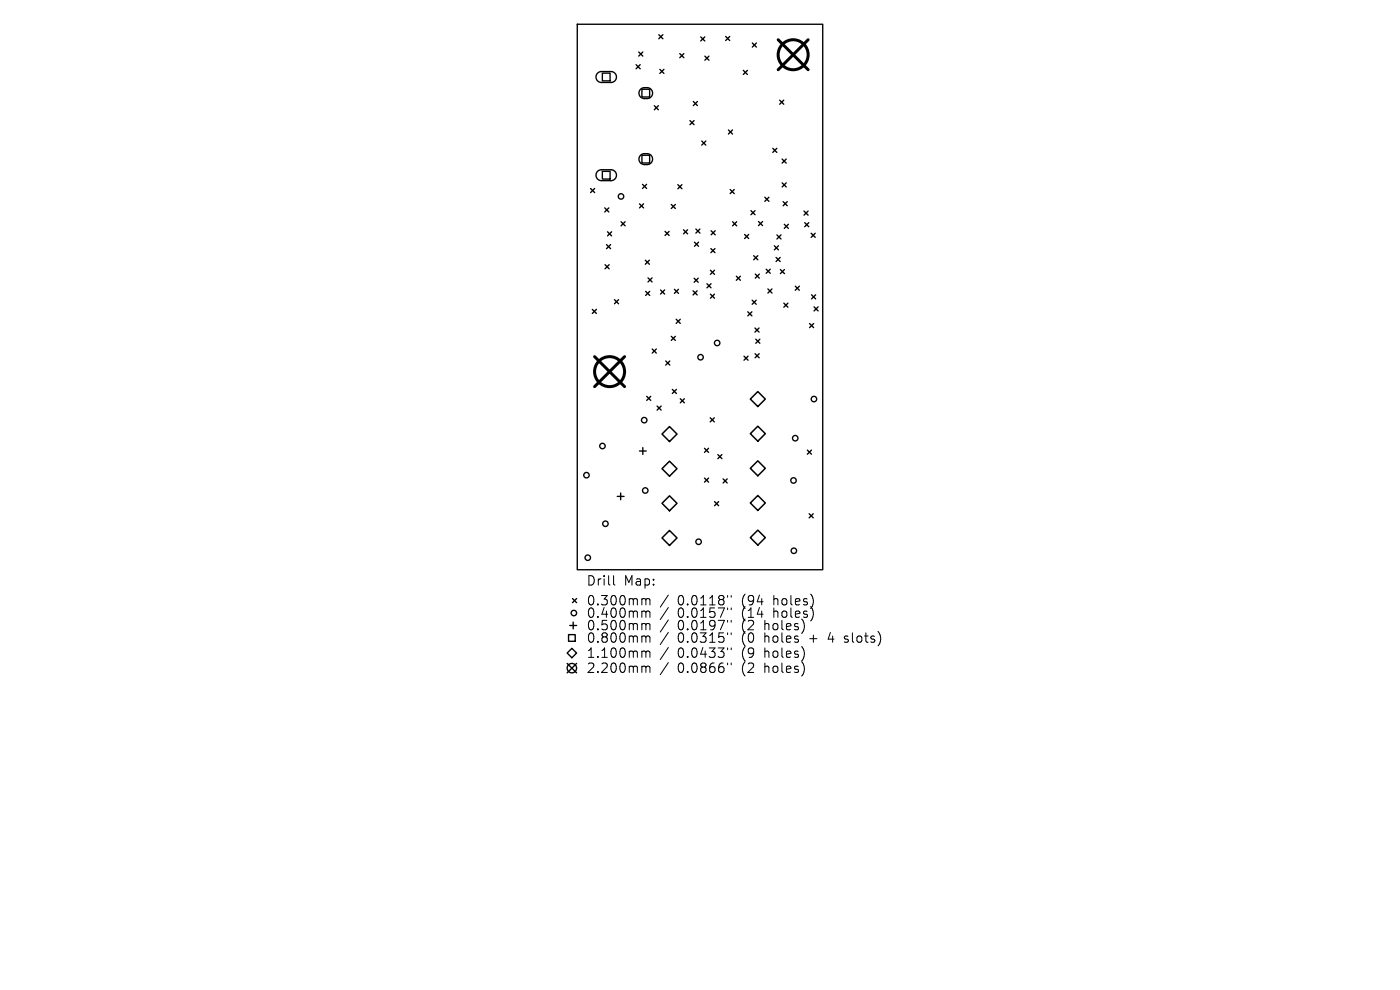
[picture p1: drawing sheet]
<svg xmlns="http://www.w3.org/2000/svg" width="297mm" height="210mm" viewBox="0 0 297 210" stroke-linecap="round" stroke-linejoin="round" font-family="sans-serif">
<defs><g id="words">
<g font-size="2.8">
<text x="124.3" y="124.5">Drill</text>
<text x="132.3" y="124.5">Map:</text>
<text x="124.3" y="128.7">0.300mm</text>
<text x="124.3" y="131.3">0.400mm</text>
<text x="143.8" y="128.7">0.0118&quot;</text>
<text x="143.8" y="131.3">0.0157&quot;</text>
<text x="157.5" y="128.7">(94</text>
<text x="157.5" y="131.3">(14</text>
<text x="164.4" y="128.7">holes)</text>
<text x="164.4" y="131.3">holes)</text>
<text x="124.3" y="134">0.500mm</text>
<text x="124.3" y="136.6">0.800mm</text>
<text x="143.8" y="134">0.0197&quot;</text>
<text x="143.8" y="136.6">0.0315&quot;</text>
<text x="157.5" y="134">(2</text>
<text x="157.5" y="136.6">(0</text>
<text x="162.5" y="134">holes)</text>
<text x="162.5" y="136.6">holes</text>
<text x="172.2" y="136.6">+</text>
<text x="176.4" y="136.6">4</text>
<text x="180" y="136.6">slots)</text>
<text x="124.3" y="139.8">1.100mm</text>
<text x="124.3" y="143">2.200mm</text>
<text x="143.8" y="139.8">0.0433&quot;</text>
<text x="143.8" y="143">0.0866&quot;</text>
<text x="157.5" y="139.8">(9</text>
<text x="157.5" y="143">(2</text>
<text x="162.5" y="139.8">holes)</text>
<text x="162.5" y="143">holes)</text>
</g>
</g></defs>
<g fill="none" stroke="#000" stroke-width=".29">
<path d="M122.5 5.1h52v115.8h-52zM126.8 15.5l.7-.3h2.1a1.16 1.16 0 0 1 1.2 1.1 1.16 1.16 0 0 1-1.2 1.2h-2a1.16 1.16 0 0 1-1.1-.7 1.16 1.16 0 0 1 .3-1.3zM127.8 15.5h1.6v1.7h-1.6zM134.9 13.7l.9 .9M135.5 11l.9 .9M135.8 13.7l-.9 .9M135.9 18.9l.5-.3h.9a1.16 1.16 0 0 1 1.1 1.2 1.16 1.16 0 0 1-1.1 1.1h-.6a1.16 1.16 0 0 1-1.1-.7 1.16 1.16 0 0 1 .3-1.3zM136.2 18.9h1.6v1.7h-1.6zM136.4 11l-.9 .9M139.8 7.4l.8 .8M140 14.7l.8 .9M140.6 7.4l-.8 .8"/>
<path d="M140.8 14.7l-.8 .9M144.2 11.4l.9 .8M145.1 11.4l-.9 .8M148.7 7.8l.8 .9M149.5 7.8l-.8 .9M149.5 11.9l.9 .9M150.4 11.9l-.9 .9M153.9 7.7l.9 .9M154.8 7.7l-.9 .9M157.7 14.9l.9 .9M158.6 14.9l-.9 .9M159.6 9.1l.9 .9"/>
<path d="M160.5 9.1l-.9 .9M125.3 40l.9 .9M126.2 40l-.9 .9M126.8 36.3l.7-.3h2.1a1.16 1.16 0 0 1 1.2 1.2 1.16 1.16 0 0 1-1.2 1.1h-2a1.16 1.16 0 0 1-1.1-.7 1.16 1.16 0 0 1 .3-1.3zM127.8 36.3h1.6v1.7h-1.6zM135.9 32.9l.5-.3h.9a1.16 1.16 0 0 1 1.1 1.2 1.16 1.16 0 0 1-1.1 1.1h-.6a1.16 1.16 0 0 1-1.1-.7 1.16 1.16 0 0 1 .3-1.3zM136.2 32.9h1.6v1.7h-1.6zM136.3 39.1l.9 .9M137.2 39.1l-.9 .9M138.8 22.4l.9 .9M139.7 22.4l-.9 .9M143.8 39.2l.9 .8"/>
<path d="M144.7 39.2l-.9 .8M146.4 25.6l.8 .8M147.1 21.5l.9 .9M147.2 25.6l-.8 .8M148 21.5l-.9 .9M148.9 29.9l.8 .9M149.7 29.9l-.8 .9M154.5 27.6l.9 .8M155.4 27.6l-.9 .8M163.9 31.5l.9 .8M164.8 31.5l-.9 .8M165.4 21.2l.9 .9"/>
<path d="M165.9 33.7l.9 .9M165.9 38.8l.9 .9M166.3 21.2l-.9 .9M166.8 33.7l-.9 .9M166.8 38.8l-.9 .9M128.3 44.1l.9 .9M128.4 56.2l.8 .8M128.7 51.9l.8 .9M128.9 49.2l.9 .8M129.2 44.1l-.9 .9M129.2 56.2l-.8 .8M129.5 51.9l-.8 .9"/>
<path d="M129.8 49.2l-.9 .8M131.8 47l.8 .9M132.6 47l-.8 .9M135.7 43.2l.8 .9M136.5 43.2l-.8 .9M136.9 55.2l.9 .9M137.5 58.9l.8 .9M137.8 55.2l-.9 .9M138.3 58.9l-.8 .9M141.1 49.1l.9 .9M142 49.1l-.9 .9M142.4 43.4l.9 .8"/>
<path d="M143.3 43.4l-.9 .8M145 48.7l.9 .9M145.9 48.7l-.9 .9M147.3 59l.8 .9M147.3 51.4l.9 .8M147.6 48.6l.9 .8M148.1 59l-.8 .9M148.2 51.4l-.9 .8M148.5 48.6l-.9 .8M150.7 57.3l.9 .9M150.8 52.7l.9 .9M150.9 48.9l.8 .9"/>
<path d="M151.6 57.3l-.9 .9M151.7 52.7l-.9 .9M151.7 48.9l-.8 .9M154.9 40.2l.9 .9M155.4 47l.9 .9M155.8 40.2l-.9 .9M156.2 58.6l.9 .9M156.3 47l-.9 .9M157.1 58.6l-.9 .9M158 49.7l.8 .9M158.8 49.7l-.8 .9M159.3 44.7l.9 .9"/>
<path d="M159.9 54.2l.9 .9M160.2 44.7l-.9 .9M160.2 58.1l.9 .9M160.8 54.2l-.9 .9M160.9 47l.9 .9M161.1 58.1l-.9 .9M161.8 47l-.9 .9M162.3 41.8l.8 .9M162.5 57.1l.9 .9M163.1 41.8l-.8 .9M163.4 57.1l-.9 .9M164.3 52.1l.8 .9"/>
<path d="M164.6 54.6l.9 .9M164.8 49.8l.9 .9M165.1 52.1l-.8 .9M165.5 54.6l-.9 .9M165.6 57.2l.8 .8M165.7 49.8l-.9 .9M166.1 42.8l.9 .8M166.4 47.6l.8 .8M166.4 57.2l-.8 .8M167 42.8l-.9 .8M167.2 47.6l-.8 .8M170.6 44.8l.8 .8"/>
<path d="M170.7 47.2l.9 .9M171.4 44.8l-.8 .8M171.6 47.2l-.9 .9M172.1 49.5l.8 .8M172.9 49.5l-.8 .8M125.7 65.6l.8 .9M126.5 65.6l-.8 .9M130.4 63.6l.8 .8M131.2 63.6l-.8 .8M137 61.8l.8 .9M137.8 61.8l-.8 .9M138.4 74l.8 .9"/>
<path d="M139.2 74l-.8 .9M140.1 61.5l.9 .9M141 61.5l-.9 .9M141.2 76.6l.9 .8M142.1 76.6l-.9 .8M142.4 71.3l.9 .9M143.1 61.4l.8 .8M143.3 71.3l-.9 .9M143.4 67.7l.9 .9M143.9 61.4l-.8 .8M144.3 67.7l-.9 .9M147 61.7l.9 .9"/>
<path d="M147.9 61.7l-.9 .9M150 60.2l.8 .9M150.7 62.4l.9 .9M150.8 60.2l-.8 .9M151.6 62.4l-.9 .9M157.8 75.5l.9 .9M158.6 66.1l.9 .9M158.7 75.5l-.9 .9M159.5 66.1l-.9 .9M159.6 63.7l.8 .8M160.2 69.6l.8 .8M160.2 75l.9 .9"/>
<path d="M160.3 71.9l.9 .9M160.4 63.7l-.8 .8M161 69.6l-.8 .8M161.1 75l-.9 .9M161.2 71.9l-.9 .9M162.9 61.3l.9 .9M163.8 61.3l-.9 .9M166.3 64.3l.9 .9M167.2 64.3l-.9 .9M168.7 60.7l.9 .9M169.6 60.7l-.9 .9M171.7 68.6l.9 .9"/>
<path d="M172.2 62.5l.8 .9M172.6 68.6l-.9 .9M172.7 65.1l.9 .9M173 62.5l-.8 .9M173.6 65.1l-.9 .9M135.7 95.7h1.4M136.4 95v1.4M137.2 84.1l.9 .8M138.1 84.1l-.9 .8M139.4 86.1l.9 .9M140.3 86.1l-.9 .9M142.6 82.6l.9 .9"/>
<path d="M143.5 82.6l-.9 .9M144.3 84.6l.9 .9M145.2 84.6l-.9 .9M149.5 95.1l.8 .9M150.3 95.1l-.8 .9M150.7 88.6l.8 .9M151.5 88.6l-.8 .9M152.3 96.4l.9 .9M153.2 96.4l-.9 .9M171.3 95.5l.8 .9M172.1 95.5l-.8 .9M130.9 105.3h1.5"/>
<path d="M131.7 104.6v1.4M149.5 101.4l.8 .9M150.3 101.4l-.8 .9M151.6 106.4l.9 .9M152.5 106.4l-.9 .9M153.4 101.6l.9 .9M154.3 101.6l-.9 .9M171.7 109l.8 .8M172.5 109l-.8 .8M120.3 138.5l1-1 1 1-1 1zM120.6 134.6h1.4v1.4h-1.4zM120.9 132.7h1.4"/>
<path d="M121.5 127l.8 .8M121.6 132v1.4M122.3 127l-.8 .8M120.3 140.7l2 2M122.3 140.7l-2 2"/>
<circle cx="131.7" cy="41.7" r=".58"/>
<circle cx="148.6" cy="75.8" r=".58"/>
<circle cx="152.1" cy="72.8" r=".58"/>
<circle cx="127.8" cy="94.6" r=".58"/>
<circle cx="136.7" cy="89.1" r=".58"/>
<circle cx="168.7" cy="93" r=".58"/>
<circle cx="172.7" cy="84.7" r=".58"/>
<circle cx="124.4" cy="100.8" r=".58"/>
<circle cx="124.7" cy="118.3" r=".58"/>
<circle cx="128.4" cy="111.1" r=".58"/>
<circle cx="136.9" cy="104.1" r=".58"/>
<circle cx="148.2" cy="114.9" r=".58"/>
<circle cx="168.3" cy="101.9" r=".58"/>
<circle cx="168.4" cy="116.8" r=".58"/>
<circle cx="121.7" cy="130" r=".58"/>
<circle cx="121.3" cy="141.7" r="1"/>
</g>
<path d="M140.4 99.4l1.6-1.6 1.6 1.6-1.6 1.6zM142 90.5l1.6 1.6-1.6 1.6-1.6-1.6zM159.2 84.7l1.6-1.6 1.6 1.6-1.6 1.5zM159.2 92l1.6-1.6 1.6 1.6-1.6 1.6zM160.8 97.8l1.6 1.5-1.6 1.6-1.6-1.6zM140.4 114.1l1.6-1.6 1.6 1.6-1.6 1.6zM142 105.2l1.6 1.6-1.6 1.6-1.6-1.6zM159.2 114l1.6-1.5 1.6 1.5-1.6 1.6zM160.8 105.1l1.6 1.6-1.6 1.6-1.6-1.6z" fill="none" stroke="#000" stroke-width=".32"/>
<g fill="none" stroke="#000" stroke-width=".64">
<path d="M165.1 8.4l6.3 6.4M171.4 8.4l-6.3 6.4M126.1 75.7l6.4 6.3M132.5 75.7l-6.4 6.3"/>
<circle cx="168.3" cy="11.6" r="3.2"/>
<circle cx="129.3" cy="78.8" r="3.2"/>
</g>
<g fill="none" stroke="#000" stroke-width=".21">
<path d="M130.2 122.1v1.7l.3 .3M136.5 127l.4 .1 .1 .2M136.5 129.6h.2l.3 .3M136.5 132.3h.2l.3 .3M136.5 134.9h.2l.3 .3M136.5 138.1l.4 .1 .1 .2M137 127.3l.3-.3 .5 .1 .1 1.2M137 127.3v1M137 129.9v1.1M137 132.6v1M137 135.2v1M137 138.4v1"/>
<path d="M137 129.9l.3-.3 .5 .1 .1 1.3M137 132.6l.3-.3 .5 .1 .1 1.2M137 135.2l.3-.3 .5 .1 .1 1.2M137 138.4l.3-.3 .5 .1 .1 1.2M141.8 126.2l-1.7 2.6M141.8 128.9l-1.7 2.5M141.8 131.5l-1.7 2.6M141.8 134.2l-1.7 2.5M141.8 137.4l-1.7 2.5M154.4 126.3v.4M154.4 129v.3M154.4 131.6v.4"/>
<path d="M154.4 134.2v.4M154.4 137.4v.4M155.1 126.3v.4M155.1 129v.3M155.1 131.6v.4M155.1 134.2v.4M155.1 137.4v.4M179.1 136.2h.2M179.2 135v.5M136.5 141.3h.2l.3 .3M137 141.6v1M137 141.6l.3-.3 .5 .1 .1 1.2"/>
<path d="M141.8 140.6l-1.7 2.5M154.4 140.6v.4M155.1 140.6v.4"/>
</g>
<use href="#words"/>
</svg>
